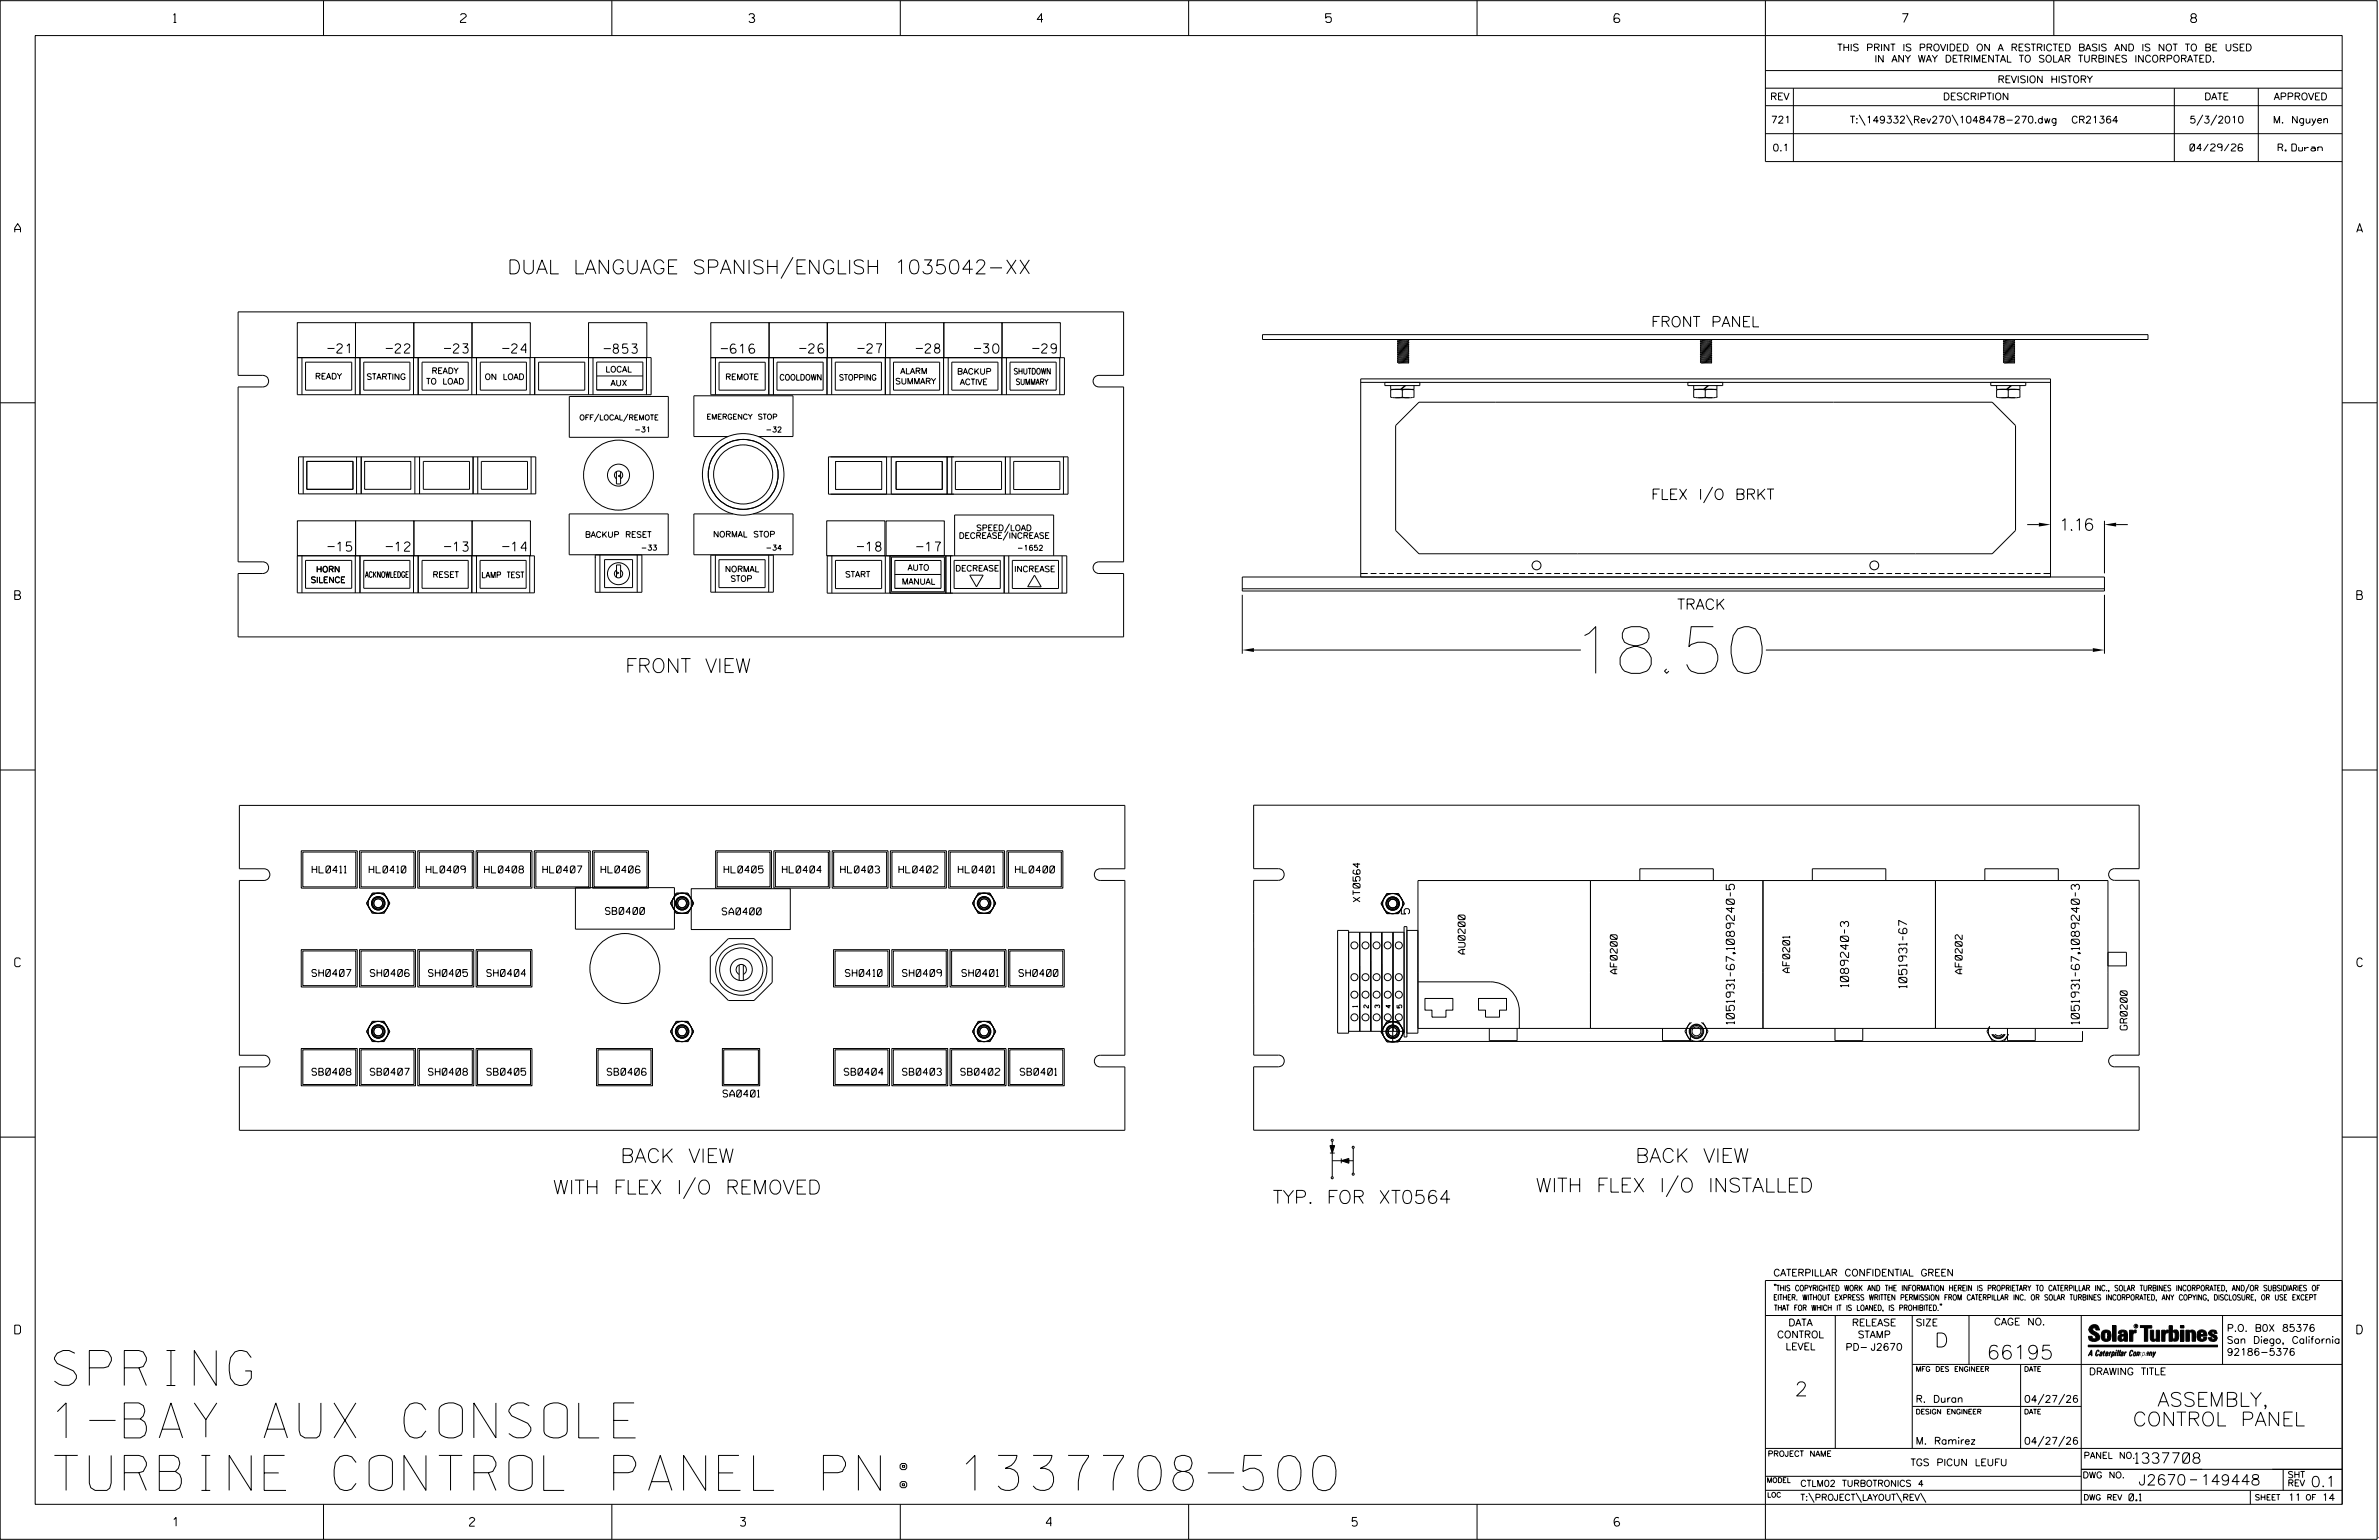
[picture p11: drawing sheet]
<svg xmlns="http://www.w3.org/2000/svg" width="864mm" height="559mm" viewBox="0 0 864 559" stroke-linecap="round" stroke-linejoin="round" font-family="sans-serif">
<defs><g id="words">
<text font-size="16.9" x="575.2" y="244.3">18.50</text>
<g font-size="12.7">
<text x="19.7" y="502.7">SPRING</text>
<text x="19.7" y="521.8">1-BAY AUX CONSOLE</text>
<text x="19.7" y="540.8">TURBINE CONTROL PANEL PN: 1337708-500</text>
</g>
<g font-size="5.1">
<text x="184.2" y="99.4">DUAL LANGUAGE SPANISH/ENGLISH 1035042-XX</text>
<text x="227" y="244.1">FRONT VIEW</text>
<text x="225.2" y="421.9">BACK VIEW</text>
<text x="593.6" y="421.8">BACK VIEW</text>
<text x="200.7" y="433.3">WITH FLEX I/O REMOVED</text>
<text x="557.5" y="432.6">WITH FLEX I/O INSTALLED</text>
<text x="702.3" y="488.8">D</text>
<text x="721.2" y="493.2">66195</text>
<text x="651.5" y="506.5">2</text>
<text x="783.2" y="510.3">ASSEMBLY,</text>
<text x="771.2" y="517.4">CONTROL PANEL</text>
</g>
<text font-size="4.8" x="462" y="436.7">TYP. FOR XT0564</text>
<text font-size="4.2" x="748.6" y="192.5">1.16</text>
<g font-size="3.8">
<text x="599.4" y="118.6">FRONT PANEL</text>
<text x="599.4" y="181.2">FLEX I/O BRKT</text>
<text x="608.8" y="221.2">TRACK</text>
<text x="775.1" y="531">1337708</text>
<text x="776.3" y="538.9">J2670</text>
<text x="798.8" y="538.9">149448</text>
<text x="838.8" y="539.5">0.1</text>
</g>
<g font-size="3.4">
<text x="118.9" y="128.1">-21</text>
<text x="140" y="128.1">-22</text>
<text x="161.2" y="128.1">-23</text>
<text x="182.3" y="128.1">-24</text>
<text x="219.2" y="128.2">-853</text>
<text x="261.7" y="128.2">-616</text>
<text x="290.1" y="128.1">-26</text>
<text x="311.3" y="128.1">-27</text>
<text x="332.4" y="128.1">-28</text>
<text x="353.6" y="128.1">-30</text>
<text x="374.7" y="128.1">-29</text>
<text x="118.9" y="200">-15</text>
<text x="140.1" y="200">-12</text>
<text x="161.2" y="200">-13</text>
<text x="182.4" y="200">-14</text>
<text x="311.1" y="200">-18</text>
<text x="332.6" y="200.1">-17</text>
</g>
<g font-size="3.2">
<text x="63" y="8.2">1</text>
<text x="167.2" y="8.2">2</text>
<text x="271.8" y="8.2">3</text>
<text x="376.5" y="8.2">4</text>
<text x="481.2" y="8.2">5</text>
<text x="690.6" y="8.2">7</text>
<text x="795.3" y="8.2">8</text>
<text x="5.4" y="84.3">A</text>
<text x="855.5" y="84.3">A</text>
<text x="5.4" y="217.5">B</text>
<text x="855.6" y="217.5">B</text>
<text x="5.4" y="350.8">C</text>
<text x="855.6" y="350.8">C</text>
<text x="5.4" y="484">D</text>
<text x="855.6" y="484">D</text>
<text x="62.8" y="553.8">1</text>
<text x="170.4" y="553.8">2</text>
<text x="268.8" y="553.8">3</text>
<text x="379.8" y="553.8">4</text>
<text x="490.8" y="553.8">5</text>
<text x="585.9" y="553.8">6</text>
</g>
<g font-size="3">
<text x="511.7" y="331.6" transform="rotate(-90 511.7 331.6)">5</text>
<text x="671.1" y="358.1" transform="rotate(-90 671.1 358.1)">1089240-3</text>
<text x="692.2" y="358.5" transform="rotate(-90 692.2 358.5)">1051931-67</text>
<text x="629.6" y="371.6" transform="rotate(-90 629.6 371.6)">1051931-67,1089240-5</text>
<text x="754.8" y="371.6" transform="rotate(-90 754.8 371.6)">1051931-67,1089240-3</text>
</g>
<g font-size="2.5">
<text x="666.9" y="18.5">THIS PRINT IS PROVIDED ON A RESTRICTED BASIS AND IS NOT TO BE USED</text>
<text x="680.5" y="22.6">IN ANY WAY DETRIMENTAL TO SOLAR TURBINES INCORPORATED.</text>
<text x="725.1" y="30">REVISION HISTORY</text>
<text x="642.6" y="36.3">REV</text>
<text x="705.3" y="36.3">DESCRIPTION</text>
<text x="800.2" y="36.3">DATE</text>
<text x="825.4" y="36.3">APPROVED</text>
<text x="642.9" y="44.7">721</text>
<text x="671.5" y="44.7">T:\149332\Rev270\1048478-270.dwg</text>
<text x="749.9" y="44.7">CR21364</text>
<text x="794.8" y="44.7">5/3/2010</text>
<text x="825.1" y="44.7">M. Nguyen</text>
<text x="643.5" y="54.8">0.1</text>
<text x="795" y="54.8">04/29/26</text>
<text x="827" y="54.8">R. Duran</text>
<text x="113.3" y="316.8">HL0411</text>
<text x="134" y="316.8">HL0410</text>
<text x="154.8" y="316.8">HL0409</text>
<text x="175.9" y="316.8">HL0408</text>
<text x="197" y="316.8">HL0407</text>
<text x="218.2" y="316.8">HL0406</text>
<text x="262.9" y="316.7">HL0405</text>
<text x="284" y="316.7">HL0404</text>
<text x="305.2" y="316.7">HL0403</text>
<text x="326.3" y="316.7">HL0402</text>
<text x="347.9" y="316.7">HL0401</text>
<text x="368.6" y="316.7">HL0400</text>
<text x="493.7" y="327.2" transform="rotate(-90 493.7 327.2)">XT0564</text>
<text x="219.8" y="331.8">SB0400</text>
<text x="262.2" y="331.9">SA0400</text>
<text x="531.9" y="346.2" transform="rotate(-90 531.9 346.2)">AU0200</text>
<text x="587.1" y="353.3" transform="rotate(-90 587.1 353.3)">AF0200</text>
<text x="649.7" y="352.9" transform="rotate(-90 649.7 352.9)">AF0201</text>
<text x="712.3" y="353.3" transform="rotate(-90 712.3 353.3)">AF0202</text>
<text x="113.2" y="354.3">SH0407</text>
<text x="134.4" y="354.3">SH0406</text>
<text x="155.5" y="354.3">SH0405</text>
<text x="176.7" y="354.3">SH0404</text>
<text x="306.9" y="354.3">SH0410</text>
<text x="327.6" y="354.3">SH0409</text>
<text x="349.2" y="354.3">SH0401</text>
<text x="369.9" y="354.3">SH0400</text>
<text x="772.2" y="373.7" transform="rotate(-90 772.2 373.7)">GR0200</text>
<text x="113.2" y="390.2">SB0408</text>
<text x="134.4" y="390.2">SB0407</text>
<text x="155.5" y="390.2">SH0408</text>
<text x="176.7" y="390.2">SB0405</text>
<text x="220.4" y="390.2">SB0406</text>
<text x="306.5" y="390.2">SB0404</text>
<text x="327.6" y="390.2">SB0403</text>
<text x="348.8" y="390.2">SB0402</text>
<text x="370.3" y="390.2">SB0401</text>
<text x="262.5" y="398.1">SA0401</text>
<text x="643.8" y="463">CATERPILLAR CONFIDENTIAL GREEN</text>
<text x="645.1" y="485.5">CONTROL</text>
<text x="649.2" y="481.1">DATA</text>
<text x="672.3" y="481.1">RELEASE</text>
<text x="674.4" y="485.5">STAMP</text>
<text x="695.4" y="481.1">SIZE</text>
<text x="723.8" y="480.8">CAGE NO.</text>
<text x="808.4" y="483.1">P.O. B0X 85376</text>
<text x="648.2" y="489.8">LEVEL</text>
<text x="669.9" y="490">PD- J2670</text>
<text x="808.4" y="487.5">San Diego, California</text>
<text x="808.4" y="491.8">92186-5376</text>
<text x="758.3" y="498.9">DRAWING TITLE</text>
<text x="695.4" y="508.9">R. Duran</text>
<text x="734.8" y="508.9">04/27/26</text>
<text x="695.4" y="524.1">M. Ramirez</text>
<text x="734.8" y="524.1">04/27/26</text>
<text x="693.5" y="531.9">TGS PICUN LEUFU</text>
<text x="772.8" y="544.6">0.1</text>
<text x="830.6" y="544.6">11</text>
<text x="842.9" y="544.6">14</text>
</g>
<g font-size="2.3">
<text x="756.4" y="529.2">PANEL NO.</text>
<text x="653.5" y="539.4">CTLM02 TURBOTRONICS 4</text>
<text x="756" y="536.3">DWG NO.</text>
<text x="830.4" y="539.3">REV</text>
<text x="830.4" y="536.2">SHT</text>
<text x="653.5" y="544.5">T:\PROJECT\LAYOUT\REV\</text>
</g>
<g font-size="2.1">
<text x="114.4" y="137.6">READY</text>
<text x="133" y="137.7">STARTING</text>
<text x="156.7" y="135.6">READY</text>
<text x="176" y="137.8">ON LOAD</text>
<text x="219.8" y="135">LOCAL</text>
<text x="263.3" y="137.8">REMOTE</text>
<text x="282.9" y="138">COOLDOWN</text>
<text x="304.5" y="138">STOPPING</text>
<text x="326.8" y="135.7">ALARM</text>
<text x="347.4" y="135.8">BACKUP</text>
<text x="368" y="135.8">SHUTDOWN</text>
<text x="154.7" y="139.4">TO LOAD</text>
<text x="221.7" y="140">AUX</text>
<text x="325" y="139.4">SUMMARY</text>
<text x="348.5" y="139.6">ACTIVE</text>
<text x="368.7" y="139.6">SUMMARY</text>
<text x="212.3" y="195">BACKUP RESET</text>
<text x="258.9" y="194.9">NORMAL STOP</text>
<text x="348" y="195.4">DECREASE/INCREASE</text>
<text x="350.9" y="192.6">SPEED/LOAD</text>
<text x="114.7" y="207.6">HORN</text>
<text x="132.5" y="209.5">ACKNOWLEDGE</text>
<text x="157.1" y="209.5">RESET</text>
<text x="174.8" y="209.6">LAMP TEST</text>
<text x="263.2" y="207.6">NORMAL</text>
<text x="306.8" y="209.5">START</text>
<text x="329.5" y="207">AUTO</text>
<text x="346.8" y="207.3">DECREASE</text>
<text x="368.2" y="207.5">INCREASE</text>
<text x="112.8" y="211.4">SILENCE</text>
<text x="265.2" y="211">STOP</text>
<text x="327.4" y="212">MANUAL</text>
</g>
<g font-size="2">
<text x="643.8" y="468.4">&quot;THIS COPYRIGHTED WORK AND THE INFORMATION HEREIN IS PROPRIETARY TO CATERPILLAR INC., SOLAR TURBINES INCORPORATED, AND/OR SUBSIDIARIES OF</text>
<text x="643.8" y="471.8">EITHER. WITHOUT EXPRESS WRITTEN PERMISSION FROM CATERPILLAR INC. OR SOLAR TURBINES INCORPORATED, ANY COPYING, DISCLOSURE, OR USE EXCEPT</text>
<text x="644" y="475.6">THAT FOR WHICH IT IS LOANED, IS PROHIBITED.&quot;</text>
<text x="641.7" y="528.5">PROJECT NAME</text>
<text x="756.3" y="544.3">DWG REV</text>
<text x="818.5" y="544.3">SHEET</text>
<text x="836.9" y="544.3">OF</text>
</g>
<g font-size="1.9">
<text x="210.3" y="152.4">OFF/LOCAL/REMOTE</text>
<text x="256.5" y="152.2">EMERGENCY STOP</text>
<text x="230.3" y="156.8">-31</text>
<text x="277.9" y="156.8">-32</text>
<text x="232.6" y="199.7">-33</text>
<text x="277.9" y="199.7">-34</text>
<text x="369.2" y="199.7">-1652</text>
</g>
<g font-size="1.8">
<text x="695.4" y="497.6">MFG DES ENGINEER</text>
<text x="734.8" y="497.6">DATE</text>
<text x="695.4" y="513.1">DESIGN ENGINEER</text>
<text x="734.8" y="513.1">DATE</text>
<text x="641.3" y="538">MODEL</text>
<text x="641.5" y="543.3">LOC</text>
</g>
<g font-size="1.7">
<text x="492.7" y="365.5" transform="rotate(-90 492.7 365.5)">1</text>
<text x="496.8" y="365.8" transform="rotate(-90 496.8 365.8)">2</text>
<text x="500.8" y="365.8" transform="rotate(-90 500.8 365.8)">3</text>
<text x="504.8" y="365.8" transform="rotate(-90 504.8 365.8)">4</text>
<text x="508.9" y="365.8" transform="rotate(-90 508.9 365.8)">5</text>
</g>
<text font-size=".9" x="775.1" y="481.7">R</text>
</g></defs>
<g fill="none" stroke="#000" stroke-width=".36">
<path d="M.1 .2h862.8v558.4h-862.8zM12.8 12.9h837.4v533h-837.4zM117.4 .2v12.7M222.1 .2v12.7M326.8 .2v12.7M431.5 .2v12.7M536.2 .2v12.7M587.9 5.5l-.5-.5h-1l-.5 1v1.7l.5 .4h1l.6-.4v-.6l-.6-.5h-1l-.5 .5M640.9 .2v58.4h209.3M745.6 .2v12.7M640.9 25.6h209.3M640.9 32h209.3"/>
<path d="M640.9 38.3h209.3M651 32v26.6M789.3 32v26.6M819.8 32v26.6M640.9 48.5h209.3M674.9 41.7l2.2 3.8M692.1 41.7l2.1 3.8M708.6 41.7l2.2 3.8M799.6 41.7l-2.1 3.8M804.7 41.7l-2.2 3.8M287.9 93.3l-4.4 7.8M107.9 117.1h21.1v12.7h-21.1z"/>
<path d="M129 117.1h21.2v12.7h-21.2zM150.2 117.1h21.1v12.7h-21.1zM171.3 117.1h21.2v12.7h-21.2zM213.6 117.1h21.2v12.7h-21.2zM258 117.1h21.2v12.7h-21.2zM279.2 117.1h21.1v12.7h-21.1zM300.3 117.1h21.2v12.7h-21.2zM321.5 117.1h21.1v12.7h-21.1zM342.6 117.1h21.1v12.7h-21.1zM363.7 117.1h21.2v12.7h-21.2zM107.9 129.8h128.5v13.4h-128.5zM109.6 129.8v13.4"/>
<path d="M110.9 131.4h16.8v10.2h-16.8zM129 129.8v13.4M130.7 129.8v13.4M132 131.4h16.8v10.2h-16.8zM150.1 129.8v13.4M151.8 129.8v13.4M153.2 131.4h16.8v10.2h-16.8zM171.3 129.8v13.4M173 129.8v13.4M174.3 131.4h16.8v10.2h-16.8zM192.4 129.8v13.4M194.1 129.8v13.4"/>
<path d="M195.5 131.4h16.8v10.2h-16.8zM213.6 129.7v13.5M215.3 129.8v13.4M216.6 131.4h16.8v10.1h-16.8zM216.6 136.4h16.8M234.7 129.7v13.5M258 129.8h128.4v13.4h-128.4zM259.7 129.8v13.4M261 131.4h16.8v10.2h-16.8zM279.1 129.8v13.4M280.8 129.8v13.4M282 131.4h16.8v10.2h-16.8z"/>
<path d="M300.2 129.8v13.4M301.9 129.8v13.4M303.2 131.4h16.8v10.2h-16.8zM321.4 129.8v13.4M323.1 129.8v13.4M324.3 131.4h16.8v10.2h-16.8zM342.5 129.8v13.4M344.2 129.8v13.4M345.5 131.4h16.8v10.2h-16.8zM363.7 129.8v13.4M365.3 129.8v13.4M366.6 131.4h16.8v10.2h-16.8z"/>
<path d="M384.7 129.8v13.4M458.3 121.4h321.4v1.8h-321.4zM494 138.7h250.4M502.7 138.7v1.2h12.7v-1.2M504.8 139.9v1.4h8.5v-1.4M507.2 123.9l.4 .4M507.2 124.6l.4 .4M507.2 125.3l.4 .3M507.2 126l.4 .3M507.2 126.6l.4 .4M507.2 127.3l.4 .3M507.2 128.7l.4 .3"/>
<path d="M507.2 129.3l.4 .4M507.2 130l.4 .4M507.2 130.7l.4 .3M507.2 128l.4 .3M507.2 131.3l.4 .4M507.6 123.6l-.4 .3M507.6 124.3l-.4 .3M507.6 125l-.4 .3M507.6 125.6l-.4 .4M507.6 126.3l-.4 .3M507.6 127l-.4 .3M507.6 127.6l-.4 .4"/>
<path d="M507.6 128.3l-.4 .4M507.6 129l-.4 .3M507.6 129.7l-.4 .3M507.6 130.4l-.4 .3M507.6 131l-.4 .3M507.6 123.3h-.4l.4 .3M510 139.9l-1.6 1.4M510.3 139.9l-1.7 1.4M511.1 123.3l.4 .3M511.1 123.9l.4 .4M511.1 124.6l.4 .4M511.1 125.3l.4 .3"/>
<path d="M511.1 126l.4 .3M511.1 126.6l.4 .4M511.1 127.3l.4 .3M511.1 128.7l.4 .3M511.1 129.3l.4 .4M511.1 130l.4 .4M511.1 130.7l.4 .3M511.1 128l.4 .3M511.1 131.3l.4 .4h-3.9M511.1 123.3h.1M511.1 125.3l-3.5 .3M511.1 124.6l-3.5 .4"/>
<path d="M511.1 123.9l-3.5 .4M511.1 123.3l-3.5 .3M511.1 126.6l-3.5 .4M511.1 127.3l-3.5 .3M511.1 126l-3.5 .3M511.1 128.7l-3.5 .3M511.1 129.3l-3.5 .4M511.1 130l-3.5 .4M511.1 130.7l-3.5 .3M511.1 131.3l-3.5 .4M511.1 128l-3.5 .3M511.5 125l-4.3 .3"/>
<path d="M511.5 124.3l-4.3 .3M511.5 123.6l-4.3 .3M511.5 126.3l-4.3 .3M511.5 127.6l-4.3 .4M511.5 127l-4.3 .3M511.5 125.6l-4.3 .4M511.5 128.3l-4.3 .4M511.5 129l-4.3 .3M511.5 129.7l-4.3 .3M511.5 130.4l-4.3 .3M511.5 131l-4.3 .3M511.5 131l-.4 .3"/>
<path d="M511.5 123.6l-.4 .3M511.5 124.3l-.4 .3M511.5 125l-.4 .3M511.5 125.6l-.4 .4M511.5 126.3l-.4 .3M511.5 127l-.4 .3M511.5 127.6l-.4 .4M511.5 128.3l-.4 .4M511.5 129l-.4 .3M511.5 129.7l-.4 .3M511.5 130.4l-.4 .3M612.7 138.7v1.2h12.7v-1.2"/>
<path d="M614.8 139.9v1.4h8.5v-1.4M617.2 123.9l.4 .4M617.2 124.6l.4 .4M617.2 125.3l.4 .3M617.2 126l.4 .3M617.2 126.6l.4 .4M617.2 127.3l.4 .3M617.2 128.7l.4 .3M617.2 129.3l.4 .4M617.2 130l.4 .4M617.2 130.7l.4 .3M617.2 128l.4 .3"/>
<path d="M617.2 131.3l.4 .4M617.6 123.6l-.4 .3M617.6 124.3l-.4 .3M617.6 125l-.4 .3M617.6 125.6l-.4 .4M617.6 126.3l-.4 .3M617.6 127l-.4 .3M617.6 127.6l-.4 .4M617.6 128.3l-.4 .4M617.6 129l-.4 .3M617.6 129.7l-.4 .3M617.6 130.4l-.4 .3"/>
<path d="M617.6 131l-.4 .3M617.6 123.3h-.4l.4 .3M620 139.9l-1.7 1.4M620.3 139.9l-1.7 1.4M621.1 123.3l.4 .3M621.1 123.9l.4 .4M621.1 124.6l.4 .4M621.1 125.3l.4 .3M621.1 126l.4 .3M621.1 126.6l.4 .4M621.1 127.3l.4 .3M621.1 128.7l.4 .3"/>
<path d="M621.1 129.3l.4 .4M621.1 130l.4 .4M621.1 130.7l.4 .3M621.1 128l.4 .3M621.1 131.3l.4 .4h-3.9M621.1 126l-3.5 .3M621.1 125.3l-3.5 .3M621.1 124.6l-3.5 .4M621.1 123.9l-3.5 .4M621.1 123.3l-3.5 .3M621.1 126.6l-3.5 .4M621.1 127.3l-3.5 .3"/>
<path d="M621.1 123.3h.1M621.1 128.7l-3.5 .3M621.1 129.3l-3.5 .4M621.1 130l-3.5 .4M621.1 130.7l-3.5 .3M621.1 131.3l-3.5 .4M621.1 128l-3.5 .3M621.5 125.6l-4.3 .4M621.5 125l-4.3 .3M621.5 124.3l-4.3 .3M621.5 123.6l-4.3 .3M621.5 126.3l-4.3 .3"/>
<path d="M621.5 127.6l-4.3 .4M621.5 127l-4.3 .3M621.5 128.3l-4.3 .4M621.5 129l-4.3 .3M621.5 129.7l-4.3 .3M621.5 130.4l-4.3 .3M621.5 131l-4.3 .3M621.5 131l-.4 .3M621.5 123.6l-.4 .3M621.5 124.3l-.4 .3M621.5 125l-.4 .3M621.5 125.6l-.4 .4"/>
<path d="M621.5 126.3l-.4 .3M621.5 127l-.4 .3M621.5 127.6l-.4 .4M621.5 128.3l-.4 .4M621.5 129l-.4 .3M621.5 129.7l-.4 .3M621.5 130.4l-.4 .3M722.7 138.7v1.2h12.7v-1.2M724.8 139.9v1.4h8.4v-1.4M727.2 130l.4 .4M727.2 130.7l.4 .3M727.2 128.7l.4 .3"/>
<path d="M727.2 129.3l.4 .4M727.2 128l.4 .3M727.2 123.9l.4 .4M727.2 124.6l.4 .4M727.2 125.3l.4 .3M727.2 126l.4 .3M727.2 126.6l.4 .4M727.2 127.3l.4 .3M727.2 131.3l.4 .4M727.6 123.3h-.4l.4 .3M727.6 130.4l-.4 .3M727.6 131l-.4 .3"/>
<path d="M727.6 128.3l-.4 .4M727.6 129l-.4 .3M727.6 129.7l-.4 .3M727.6 123.6l-.4 .3M727.6 124.3l-.4 .3M727.6 125l-.4 .3M727.6 125.6l-.4 .4M727.6 126.3l-.4 .3M727.6 127l-.4 .3M727.6 127.6l-.4 .4M730 139.9l-1.7 1.4M730.2 139.9l-1.6 1.4"/>
<path d="M731 125.3l-3.4 .3M731 124.6l-3.4 .4M731 123.9l-3.4 .4M731 123.3l-3.4 .3M731 126.6l-3.4 .4M731 127.3l-3.4 .3M731 131.3l.4 .4h-3.9M731 128.7l-3.4 .3M731 129.3l-3.4 .4M731 130l-3.4 .4M731 130.7l-3.4 .3M731 131.3l-3.4 .4"/>
<path d="M731 128l-3.4 .3M731 123.3h.1M731 126l-3.4 .3M731 130.7l.4 .3M731 128.7l.4 .3M731 129.3l.4 .4M731 130l.4 .4M731 128l.4 .3M731 123.3l.4 .3M731 123.9l.4 .4M731 124.6l.4 .4M731 125.3l.4 .3"/>
<path d="M731 126l.4 .3M731 126.6l.4 .4M731 127.3l.4 .3M731.4 128.3l-.4 .4M731.4 129l-.4 .3M731.4 129.7l-.4 .3M731.4 130.4l-.4 .3M731.4 123.6l-.4 .3M731.4 124.3l-.4 .3M731.4 125l-.4 .3M731.4 125.6l-.4 .4M731.4 126.3l-.4 .3"/>
<path d="M731.4 127l-.4 .3M731.4 127.6l-.4 .4M731.4 125.6l-4.2 .4M731.4 125l-4.2 .3M731.4 124.3l-4.2 .3M731.4 123.6l-4.2 .3M731.4 126.3l-4.2 .3M731.4 131l-.4 .3M731.4 128.3l-4.2 .4M731.4 129l-4.2 .3M731.4 129.7l-4.2 .3M731.4 130.4l-4.2 .3"/>
<path d="M731.4 131l-4.2 .3M731.4 127.6l-4.2 .4M731.4 127l-4.2 .3M.1 146.2h12.7M206.7 143.9h35.9v14.8h-35.9zM217.4 150.2l-1.6 2.9M228 150.2l-1.7 2.9M264.2 158.4h-12.3v-14.8h36v14.8h-12.6M504.8 144.1h.1M504.8 141.5v2.6M504.9 144.1h4.1M504.9 141.5h-.1"/>
<path d="M504.9 141.5h4.1M506.6 144.3h4.9M506.6 154.4l8.5-8.5h208.1l8.5 8.5v38.1l-8.5 8.4h-208.1l-8.5-8.4zM509 141.5h.1M509.1 144.1l1.2 .2 3-.2M509.1 144v.1M509.1 141.5v.1M509.1 141.5v2.6M509.1 144.1h-.1M513.3 141.5h.1M513.3 141.5l-3-.2-1.2 .2M513.3 144v.1"/>
<path d="M513.3 141.5v2.6M513.3 144.1h.1M614.8 144.1h.1M614.8 141.5v2.6M614.9 141.5h4.1M614.9 144.1h4.1M614.9 141.5h-.1M616.6 144.3h4.9M619 141.5h.1M619 141.5v2.6M619 144l.1 .1M619.1 141.5l-.1 .1"/>
<path d="M619.1 144.1h-.1M623.3 141.5v2.6M623.3 144v.1M623.3 144.1l-3 .2-1.3-.2M623.3 141.5l-3-.2-1.3 .2M724.8 141.5v2.6h4.2M726.5 144.3h4.9M729 144.1h.1M729 141.5l-3-.2-1.2 .2M729 141.5h.1M729 144v.1M729 141.5v.1"/>
<path d="M729 141.5v2.6M729.1 141.5l2.9-.2 1.2 .2M733.2 144.1l-1.2 .2-2.9-.2M733.2 144v.1M733.2 141.5v2.6M850.2 146.2h12.7M108.4 165.8h86.1v13.4h-86.1zM110.1 165.8v13.4M111.4 167.4h16.7v10.2h-16.7zM129.4 165.8v13.4M131.1 165.8v13.4M132.4 167.4h16.7v10.2h-16.7z"/>
<path d="M150.6 165.8v13.4M152.3 165.8v13.4M153.7 167.4h16.7v10.2h-16.7zM171.7 165.8v13.4M173.4 165.8v13.4M174.7 167.4h16.8v10.2h-16.8zM192.8 165.8v13.4M223.8 173.7a1.5 1.5 0 0 1-.4-2.2 1.5 1.5 0 0 1 2.3 0 1.5 1.5 0 0 1-.4 2.2M223.8 171.1v4.5h1.5v-4.5M225.3 172.3l-.9 .4 .9 .4M300.7 165.8h87v13.5h-87zM303.3 167.5h16.8v10.1h-16.8z"/>
<path d="M321.8 165.8v13.5M323.5 165.8v13.5M325.3 167.5h16.8v10.1h-16.8zM343.8 165.8v13.5M345.5 165.8v13.5M346.8 167.4h16.8v10.2h-16.8zM365 165.8v13.5M366.7 165.8v13.5M368 167.4h16.7v10.2h-16.7zM386 165.8v13.5M621.7 176.7l-3.3 5.8M107.9 189h21.2v12.6h-21.2z"/>
<path d="M129.1 189h21.1v12.6h-21.1zM150.2 189h21.2v12.6h-21.2zM171.4 189h21.1v12.6h-21.1zM206.6 186.5h36v14.8h-36zM266.1 186.5h-14.2v14.8h36v-14.8h-14.5M300.1 189h21.1v12.6h-21.1zM321.7 189h21.1v12.7h-21.1zM366 192.9l-1.9 3.2M366.5 190l-1.8 3.3M735.9 190.4h4.2M763.9 189v19M768.2 190.4h4.2"/>
<path d="M107.9 201.7h86.1v13.4h-86.1zM109.6 201.7v13.4M110.9 203.3h16.8v10.2h-16.8zM129 201.7v13.4M130.7 201.7v13.4M132 203.3h16.8v10.2h-16.8zM150.1 201.7v13.4M151.8 201.7v13.4M153.2 203.3h16.8v10.2h-16.8zM171.3 201.7v13.4M173 201.7v13.4M174.3 203.3h16.7v10.2h-16.7z"/>
<path d="M192.3 201.7v13.4M216.1 202.2h.1M216.1 201.4h16.9v13.5h-16.9zM217.8 201.4v13.5M219.5 203.1h10.1v10.1h-10.1zM223.8 207.5l.9 .4-.9 .5M223.8 206.9a1.5 1.5 0 0 0-.5 2.2 1.5 1.5 0 0 0 2.3 .1 1.5 1.5 0 0 0-.3-2.3M223.8 209.5v-4.5h1.5v4.5M231.3 201.4v13.5M258 201.4h22.7v13.5h-22.7zM259.7 201.4v13.5M261 203.1h16.7v10.1h-16.7z"/>
<path d="M279 201.4v13.5M300.3 201.7h86.9v13.5h-86.9zM302 201.7v13.5M303.3 203.3h16.7v10.3h-16.7zM321.4 201.7v13.5M323.1 201.7v13.5M323.6 202.1h19.2v12.6h-19.2zM324.8 203.4h16.8v10.1h-16.8zM324.8 208.5h16.8M343.4 201.7v13.5M345.1 201.7v13.5M346.4 203.3h16.7v10.2h-16.7z"/>
<path d="M346.5 201.7v-14.8h36v14.8M352 208.7h4.9l-2.4 4.2zM364.5 201.7v13.5M366.2 201.7v13.5M367.5 203.3h16.7v10.2h-16.7zM375.5 208.7l2.5 4.2h-4.9zM385.6 201.7v13.5M407.9 203.9v-63.5h-9a2.1 2.1 0 0 1-2.1-2.1 2.1 2.1 0 0 1 2.1-2.1h9v-23h-321.5v23h9a2.1 2.1 0 0 1 2.1 2.1 2.1 2.1 0 0 1-2.1 2.1h-9v63.5h9a2.12 2.12 0 0 1 2.1 2.1 2.12 2.12 0 0 1-2.1 2.1h-9v23h321.5v-23h-9a2.12 2.12 0 0 1-2.1-2.1 2.12 2.12 0 0 1 2.1-2.1h9M451 213.6h312.9M451 209.4h312.9v5.1h-312.9zM451 215.8v21.4M494 209.4v-71.9h250.4v71.9"/>
<path d="M494 208.1h2.5M497.6 208.1h2.1M500.7 208.1h2.1M503.9 208.1h2.1M507.1 208.1h2.1M510.3 208.1h2.1M513.4 208.1h2.1M516.6 208.1h2.1M519.8 208.1h2.1M523 208.1h2.1M526.1 208.1h2.1M529.3 208.1h2.1"/>
<path d="M532.5 208.1h2.1M535.6 208.1h2.1M538.8 208.1h2.1M542 208.1h2.1M545.1 208.1h2.2M548.3 208.1h2.1M551.5 208.1h2.1M554.7 208.1h2.1M557.8 208.1h2.2M561 208.1h2.1M564.2 208.1h2.1M567.4 208.1h2.1"/>
<path d="M570.5 208.1h2.2M573.7 208.1h2.1M576.9 208.1h2.1M580 208.1h2.2M583.2 208.1h2.1M586.4 208.1h2.1M589.6 208.1h2.1M592.7 208.1h2.2M595.9 208.1h2.1M599.1 208.1h2.1M602.3 208.1h2.1M605.4 208.1h2.2"/>
<path d="M608.6 208.1h2.1M611.8 208.1h2.1M614.9 208.1h2.1M618.1 208.1h2.1M621.3 208.1h2.1M624.5 208.1h2.1M627.6 208.1h2.1M630.8 208.1h2.1M634 208.1h2.1M637.2 208.1h2.1M640.3 208.1h2.1M643.5 208.1h2.1"/>
<path d="M646.7 208.1h2.1M649.9 208.1h2.1M653 208.1h2.1M656.2 208.1h2.1M659.3 208.1h2.2M662.5 208.1h2.1M665.7 208.1h2.1M668.9 208.1h2.1M672 208.1h2.2M675.2 208.1h2.1M678.4 208.1h2.1M681.6 208.1h2.1"/>
<path d="M684.7 208.1h2.2M687.9 208.1h2.1M691.1 208.1h2.1M694.3 208.1h2M697.4 208.1h2.1M700.6 208.1h2.1M703.8 208.1h2.1M706.9 208.1h2.1M710.1 208.1h2.1M713.3 208.1h2.1M716.5 208.1h2.1M719.6 208.1h2.1"/>
<path d="M722.8 208.1h2.1M726 208.1h2.1M729.2 208.1h2.1M732.3 208.1h2.1M735.5 208.1h2.1M738.6 208.1h2.2M741.8 208.1h2.6M763.9 215.8v21.4M455.2 235.9h118.7M641 235.9h118.7M.1 279.4h12.7M850.2 279.4h12.7"/>
<path d="M86.9 292.2h321.4v23h-8.9a2.12 2.12 0 0 0-2.1 2.2 2.12 2.12 0 0 0 2.1 2.1h8.9v63.4h-8.9a2.12 2.12 0 0 0-2.1 2.1 2.12 2.12 0 0 0 2.1 2.1h8.9v23h-321.4v-23h8.9a2.12 2.12 0 0 0 2.2-2.1 2.12 2.12 0 0 0-2.2-2.1h-8.9v-63.4h8.9a2.12 2.12 0 0 0 2.2-2.1 2.12 2.12 0 0 0-2.2-2.2h-8.9zM109.4 308.7h20.3v13.6h-20.3zM109.9 309.2h19.3v12.6h-19.3zM130.5 308.7h20.3v13.6h-20.3zM131.1 309.2h19.2v12.6h-19.2zM151.7 308.7h20.3v13.6h-20.3zM152.2 309.2h19.2v12.6h-19.2zM172.8 308.7h20.3v13.6h-20.3zM173.4 309.2h19.2v12.6h-19.2zM194 308.7h20.3v13.6h-20.3zM194.5 309.2h19.2v12.6h-19.2zM215.1 308.7h20.3v13.6h-20.3z"/>
<path d="M215.7 309.2h19.2v12.6h-19.2zM259.8 308.7h20.3v13.6h-20.3zM260.3 309.2h19.2v12.6h-19.2zM280.9 308.7h20.3v13.6h-20.3zM281.5 309.2h19.2v12.6h-19.2zM302.1 308.7h20.3v13.6h-20.3zM302.6 309.2h19.2v12.6h-19.2zM323.2 308.7h20.3v13.6h-20.3zM323.8 309.2h19.2v12.6h-19.2zM344.4 308.7h20.3v13.6h-20.3zM344.9 309.2h19.2v12.6h-19.2zM365.5 308.7h20.3v13.6h-20.3z"/>
<path d="M366.1 309.2h19.2v12.6h-19.2zM577.4 319.5v53.7M595.3 319.5v-4.3h26.6v4.3M640 319.5v53.7M657.9 319.5v-4.3h26.7v4.3M702.6 319.5v53.7M720.5 319.5v-4.3h26.7v4.3M135.2 324.1h4.2l2.1 3.7-2.1 3.6h-4.2l-2.1-3.6zM208.9 322.1h35.9v15h-35.9zM245.5 324.1h4.2l2.1 3.7-2.1 3.6h-4.2l-2.1-3.6zM250.9 322.5h36v14.8h-36zM355.1 324.1h4.2l2.2 3.7-2.2 3.6h-4.2l-2.1-3.6z"/>
<path d="M485.6 337.6h3.9v37.3h-3.9zM489.5 338.3h20.2v35.9h-20.2M493.6 338.3v35.9M497.6 338.3v35.9M501.6 338.3v35.9M503.4 324.2h4.2l2.2 3.7-2.2 3.6h-4.2l-2.1-3.6zM505.7 338.3v35.9M509.7 336.2h1v40.1h-1zM510.7 337.6h4M109.4 344.6h20.3v13.5h-20.3zM109.9 345.1h19.3v12.5h-19.3zM130.5 344.6h20.3v13.5h-20.3z"/>
<path d="M131.1 345.1h19.2v12.5h-19.2zM151.7 344.6h20.3v13.5h-20.3zM152.2 345.1h19.2v12.5h-19.2zM172.8 344.6h20.3v13.5h-20.3zM173.4 345.1h19.2v12.5h-19.2zM268.3 350.1v5.6M268.3 353.6a1.88 1.88 0 0 1-.7-2.9 1.88 1.88 0 0 1 3 0 1.88 1.88 0 0 1-.8 2.9M269.8 350.1v5.6M302.6 344.6h20.3v13.5h-20.3zM303.1 345.1h19.2v12.5h-19.2zM323.7 344.6h20.3v13.5h-20.3zM324.3 345.1h19.2v12.5h-19.2z"/>
<path d="M344.9 344.6h20.3v13.5h-20.3zM345.4 345.1h19.2v12.5h-19.2zM366 344.6h20.3v13.5h-20.3zM366.6 345.1h19.2v12.5h-19.2zM514.8 356.3h26.1a10.6 10.6 0 0 1 10.6 10.6v6.3M765.2 345.5h6.7v5h-6.7M135.2 370.6h4.2l2.1 3.7-2.1 3.6h-4.2l-2.1-3.6zM245.5 370.6h4.2l2.1 3.7-2.1 3.6h-4.2l-2.1-3.6zM355.1 370.6h4.2l2.2 3.7-2.2 3.6h-4.2l-2.1-3.6zM503.4 370.7h4.2l2.2 3.7-2.2 3.6h-4.2l-2.1-3.6zM514.7 373.2h250.5v-53.7h-250.5v55.4h-4M517.3 362.3h10.1v4.2h-2.5v2.6h-5.1v-2.6h-2.5z"/>
<path d="M536.7 362.3h10.2v4.2h-2.6v2.6h-5v-2.6h-2.6zM540.6 373.2v4.4h10.1v-4.4M603.5 373.2v4.4h10.1v-4.4M613.5 371l-1.9 3.2 2.1 3.7M614 371a3.7 3.7 0 0 0-1 5.6 3.7 3.7 0 0 0 5.7 0 3.7 3.7 0 0 0-1.1-5.6M618.2 371l1.8 3.2-2.1 3.7M666.1 373.2v4.4h10.1v-4.4M726.7 375.2a1.64 1.64 0 0 1-2.5 .1M727.3 375.2a2.13 2.13 0 0 1-3.7 .1M727.7 375.2a2.44 2.44 0 0 1-2.2 1.5 2.44 2.44 0 0 1-2.2-1.4M727.9 375.2a2.62 2.62 0 0 1-2.4 1.7 2.62 2.62 0 0 1-2.4-1.6M728.7 373.2v4.4h10.1v-4.4"/>
<path d="M729 375.2a3.7 3.7 0 0 1-5 2.4 3.7 3.7 0 0 1-1.7-5.2l-1 1.8 2 3.7M729.1 375.2l-1.5 2.7M756 374.2v3.7h-250.4v-3.5M109.4 380.5h20.3v13.5h-20.3zM109.9 380.9h19.3v12.6h-19.3zM130.5 380.5h20.3v13.5h-20.3zM131.1 380.9h19.2v12.6h-19.2zM151.7 380.5h20.3v13.5h-20.3zM152.2 380.9h19.2v12.6h-19.2zM172.8 380.5h20.3v13.5h-20.3zM173.4 380.9h19.2v12.6h-19.2zM216.6 380.5h20.3v13.5h-20.3z"/>
<path d="M217.1 380.9h19.2v12.6h-19.2zM262.2 380.5h13.6v13.5h-13.6zM262.7 380.9h12.6v12.6h-12.6zM302.6 380.5h20.3v13.5h-20.3zM303.1 380.9h19.2v12.6h-19.2zM323.7 380.5h20.3v13.5h-20.3zM324.3 380.9h19.2v12.6h-19.2zM344.9 380.5h20.3v13.5h-20.3zM345.4 380.9h19.2v12.6h-19.2zM366 380.5h20.3v13.5h-20.3zM366.6 380.9h19.2v12.6h-19.2zM464.1 382.8a2.13 2.13 0 0 1 2.1 2.2 2.13 2.13 0 0 1-2.1 2.1h-9v23h321.4v-23h-8.9a2.12 2.12 0 0 1-2.1-2.1 2.12 2.12 0 0 1 2.1-2.1h8.9v-63.5h-8.9a2.12 2.12 0 0 1-2.1-2.1 2.12 2.12 0 0 1 2.1-2.1h8.9v-23h-321.4v23h9a2.12 2.12 0 0 1 2.1 2.1 2.12 2.12 0 0 1-2.1 2.1h-9v63.5h9"/>
<path d="M.1 412.6h12.7M482.8 418.4h1.7M482.8 415.7h1.7l-.9 2.7zM483.6 414.2v12.8M491.2 416.7v9M850.2 412.6h12.7M252.4 427.2l-4.3 7.8M483.6 421.2h7.6M486.9 421.2l2.8-.9v1.8zM486.9 420.3v1.8M609.2 426.5l-4.3 7.8M640.9 477.3h209.3"/>
<path d="M644.2 466.1l-.1 .4M644.7 466.1l-.2 .4M666.2 477.3v48.3M694.2 477.3v48.3M704.4 473.3l-.1 .4M704.8 473.3l-.1 .4M714.8 477.3v17.8M755.5 477.3v68.6M806.8 477.3v17.8M816.5 466l-1.4 3.1M850.2 464.6h-209.3v94M850.2 464.8v81.1"/>
<path d="M694.2 495.1h156M733.5 495.1v30.5M758.6 481.4a2.02 2.02 0 0 1 3.1-.1l.5 1.3h-1.3l-.2-.6-.4-.2-.6 .1-.1 .4 .4 .7a2.46 2.46 0 0 1 2.2 2.9 2.83 2.83 0 0 1-3.8 .3l-.3-1.3h1.3l.2 .7 .6 .3 .5-.2 .2-.5-.4-.6-1.9-1.2-.4-.9zM759.2 491.3h-.7l.7-1.2v1.9h.2l-.1-2.1-1.3 2.1 .5-.5h.7M761.3 490l.3-.2 .4 .3-.1 .3-.3-.4-.4 .3-.3 1.6h.4l.4-.5-.3 .6-.4 .1-.3-.4zM762.6 490.6l.5-.1-.1 1.4h-.9a.74 .74 0 0 1 .9-.8l-.3 .7-.5 .1 .2-.5 .6-.2v-.5l-.7 .2zM763 483.2a2.17 2.17 0 0 1 3.1 0l.3 1.4-.3 1.5a2.17 2.17 0 0 1-3.1 0l-.3-1.5zM763.6 490.5l.4-.4 .2 .6h-.3l-.3 .9 .2 .4-.3-.1zM764.1 483.7l.5-.4 .4 .3v2.2l-.4 .2-.5-.2zM764.6 491.1l.6 .2v-.7l-.4-.1-.4 .6-.1 .8h.6M764.6 491.1l-.1 .8h.4M764.6 482.6v.8"/>
<path d="M764.8 490.7l.4 .1v.3h-.6zM765 491.5l-.1 .4zM766 490.5l-.5 1.5zM766 490.8l.4-.3-.4 .4M766.9 481h1.3v5.7h-1.3zM767 490.8l.5 .1-.3 .8-.4 .2zM767.3 490.5h-.5l-.5 2M767.3 490.5a.8 .8 0 0 1 .2 1 .8 .8 0 0 1-.9 .4l-.1 .6M767.3 490.5l-.1 .2M768.1 490.5l-.4 1.5zM768.2 489.9h.3l-.1 .2h-.2zM769 489.9l-.5 2.1z"/>
<path d="M769.7 489.9l-.6 2.1zM770.1 491.4l.5-.3-.5 .8zM770.4 491.9h.1M770.6 491.1l.1-.4-.7 .2 .1-.3 .6-.1 .2 .3-.5 1.1M770.6 491.1a.74 .74 0 0 0-.8 .8h.6M771 484.8h-.7l-.3 .6 .4 .7 .5-.3 .1-2.4h-.8l-.1 .4h-1.2a1.71 1.71 0 0 1 1.8-1.3 1.71 1.71 0 0 1 1.6 1.4v2.8h-1.1l-.1-.6M771 484.2l-1.5 .1a1.41 1.41 0 0 0 0 2.4l.5 .1 1.1-.7M771.2 486.1h-.1M771.4 490.5l.1 .3 .4-.3-.9 1.5zM771.5 490.8h.1M773 482.7h1.2v.5l.5-.5 .7-.1v1h-.6l-.5 .4-.1 2.7h-1.2zM773.3 490.3l.6-.4 .4 .2-.1 .4-.3-.4a1.28 1.28 0 0 0-.5 1.8l.6-.4-.1 .4-.8 .1z"/>
<path d="M774.7 490.8l.5-.3a.88 .88 0 0 1 .2 .9 .88 .88 0 0 1-.7 .7l-.2-.2zM774.8 490.9h.5l-.3 1h-.3l-.2-.2zM775.2 490.5l-.1 .2M776.8 481h4.3v.9h-1.5v4.8h-1.3M776.8 490.6l-.8 .2v-.3l-.4 1.5 .8-1.3v1.3l.3-1.2M779.3 491.1h.4M779.6 490.5h.3l-.3 1.4M779.6 490.7h.2l-.1 .4M779.7 491.1l-.1 .4M779.7 491.1l-.4 .2M780.1 492l.4-1.5 .1 .3 .3-.3 .3 .2-.3 1.3v-1.3l-.7 1.3M780.6 482.7h1.2v2.7l.1 .4 .4 .3 .4-.7v-2.7h1.2l.1 4h-1.3v-.5l-1.1 .6-.7-.3-.3-.7z"/>
<path d="M781.6 492.5l1-2-.8 1.3-.2-1.3-.2 2M784.7 482.7h1.2v.5l.5-.5 .7-.1v1h-.5l-.6 .4-.1 2.7h-1.2zM787.4 481h1.2v2a1.4 1.4 0 0 1 2.2 .2l.1 1.4-.4 1.9-1.5 .1-.4-.5v-1l.5 .9 .5-.3v-2.1l-.5-.4-.5 .7v2.8h-1.2zM791.5 482.7h1.3v4h-1.3zM791.5 481h1.3v.9h-1.3zM793.5 482.7h1.3v.4l.7-.5 1.1 .2 .4 .6v3.3h-1.2l-.3-3.4-.7 .2v3.2h-1.3zM794.8 483.1h.1M797.7 483.2a1.92 1.92 0 0 1 2.4-.5 1.92 1.92 0 0 1 1 2.1h-2.3v.8l.6 .5 .5-.3v-.5h1.2a1.83 1.83 0 0 1-2.1 1.4 1.83 1.83 0 0 1-1.5-2.1zM798.8 484.2v.6M799.1 483.4h.6l.2 .8h-1.1zM804.6 482.9a1.84 1.84 0 0 0-2.9 .8 3.3 3.3 0 0 0 2.2 1.9l-.5 .5-.4-.3-.1-.4h-1.2l.1 .6a1.92 1.92 0 0 0 2.9 .4M804.9 483.8h-1.2l-.2-.6-.5 .1-.1 .3 .1 .3 1.8 .9"/>
<path d="M805.1 488.1h-47.1v.6h47.1M694.2 510.3h61.3M742 505.8l-2.2 3.9M749.5 505.8l-2.2 3.9M640.9 525.6h209.2M640.9 535.7h114.6M742 521.1l-2.2 3.8M749.5 521.1l-2.2 3.8M755.5 533.2h94.7M795 537h2.6M828.8 533.2v7.6M117.4 545.9v12.7"/>
<path d="M222.1 545.9v12.7M326.8 545.9v12.7M431.5 545.9v12.7M536.2 545.9v12.7M640.9 540.8h209.3M656.6 541.7l2 3.5M673.8 541.7l1.9 3.5M688.4 541.7l2 3.5M697.2 541.7l1.9 3.5M816.9 541v4.9M863.5 558h.1"/>
<circle cx="224.5" cy="172.4" r="4"/>
<circle cx="224.5" cy="172.4" r="12.7"/>
<circle cx="269.8" cy="172.2" r="10.7"/>
<circle cx="269.8" cy="172.1" r="12.7"/>
<circle cx="269.8" cy="172.1" r="14.8"/>
<circle cx="224.5" cy="208.2" r="4"/>
<circle cx="557.8" cy="205.2" r="1.61"/>
<circle cx="680.4" cy="205.2" r="1.6"/>
<circle cx="137.3" cy="327.8" r="2.44"/>
<circle cx="137.3" cy="327.8" r="3.7"/>
<circle cx="137.3" cy="327.8" r="1.62"/>
<circle cx="137.3" cy="327.8" r="2.12"/>
<circle cx="247.6" cy="327.8" r="1.61"/>
<circle cx="247.6" cy="327.8" r="2.12"/>
<circle cx="247.6" cy="327.8" r="2.44"/>
<circle cx="247.6" cy="327.8" r="3.7"/>
<circle cx="357.2" cy="327.8" r="2.43"/>
<circle cx="357.2" cy="327.8" r="3.7"/>
<circle cx="357.2" cy="327.8" r="2.11"/>
<circle cx="357.2" cy="327.8" r="1.61"/>
<circle cx="505.6" cy="327.9" r="2.44"/>
<circle cx="505.6" cy="327.9" r="3.7"/>
<circle cx="505.6" cy="327.9" r="2.12"/>
<circle cx="505.6" cy="327.9" r="1.62"/>
<circle cx="226.8" cy="351.4" r="12.7"/>
<circle cx="269.1" cy="351.8" r="9.3"/>
<circle cx="269.1" cy="351.8" r="7.9"/>
<circle cx="269.1" cy="351.8" r="12.2"/>
<circle cx="269.1" cy="351.8" r="4"/>
<circle cx="491.7" cy="343" r="1.26"/>
<circle cx="491.7" cy="354.6" r="1.26"/>
<circle cx="495.7" cy="343" r="1.26"/>
<circle cx="495.7" cy="354.6" r="1.26"/>
<circle cx="499.7" cy="343" r="1.27"/>
<circle cx="499.7" cy="354.6" r="1.27"/>
<circle cx="503.7" cy="343" r="1.27"/>
<circle cx="503.8" cy="354.6" r="1.26"/>
<circle cx="507.8" cy="343" r="1.26"/>
<circle cx="507.8" cy="354.6" r="1.26"/>
<circle cx="137.3" cy="374.3" r="3.7"/>
<circle cx="137.3" cy="374.3" r="2.12"/>
<circle cx="137.3" cy="374.3" r="2.43"/>
<circle cx="137.3" cy="374.3" r="1.62"/>
<circle cx="247.6" cy="374.3" r="1.61"/>
<circle cx="247.6" cy="374.3" r="3.7"/>
<circle cx="247.6" cy="374.3" r="2.12"/>
<circle cx="247.6" cy="374.3" r="2.43"/>
<circle cx="357.2" cy="374.3" r="3.7"/>
<circle cx="357.2" cy="374.3" r="2.11"/>
<circle cx="357.2" cy="374.3" r="2.43"/>
<circle cx="357.2" cy="374.3" r="1.61"/>
<circle cx="491.7" cy="360.9" r="1.27"/>
<circle cx="491.7" cy="369.2" r="1.27"/>
<circle cx="495.7" cy="360.9" r="1.27"/>
<circle cx="495.7" cy="369.2" r="1.28"/>
<circle cx="499.7" cy="360.9" r="1.27"/>
<circle cx="499.7" cy="369.2" r="1.28"/>
<circle cx="503.8" cy="369.1" r="1.27"/>
<circle cx="503.8" cy="360.9" r="1.27"/>
<circle cx="505.6" cy="374.4" r="2.44"/>
<circle cx="505.6" cy="374.4" r="3.7"/>
<circle cx="505.6" cy="374.4" r="1.62"/>
<circle cx="505.6" cy="374.4" r="2.12"/>
<circle cx="507.8" cy="360.9" r="1.26"/>
<circle cx="507.8" cy="369.1" r="1.27"/>
<circle cx="615.8" cy="374.2" r="2.11"/>
<circle cx="615.8" cy="374.2" r="2.42"/>
<circle cx="615.8" cy="374.2" r="1.61"/>
<circle cx="615.8" cy="374.2" r="2.62"/>
<circle cx="483.6" cy="413.8" r=".38"/>
<circle cx="491.2" cy="416.3" r=".38"/>
<circle cx="483.6" cy="427.4" r=".38"/>
<circle cx="491.2" cy="426" r=".38"/>
<circle cx="775.4" cy="481.2" r=".69"/>
</g>
<g fill="#000">
<path d="M740.1 189.7l4.3 .7-4.3 .7zM763.9 190.4l4.3-.7v1.4zM451 235.9l4.2-.7v1.4zM759.7 235.2l4.2 .7-4.2 .7zM482.8 415.7h1.7l-.9 2.7zM486.9 421.2l2.8-.9v1.8zM768.1 490.5l-.4 1.5zM768.2 489.9h.3l-.1 .2h-.2zM769 489.9l-.5 2.1zM769.7 489.9l-.6 2.1zM791.5 481h1.3v.9h-1.3zM791.5 482.7h1.3v4h-1.3z"/>
<path d="M758 488.1h47.1v.6h-47.1z"/>
<path d="M759.2 489.9l-1.2 2.1 .5-.5h.7v.5h.2zM759.2 490.1v1.2h-.7z" fill-rule="evenodd"/>
<path d="M758.6 481.4a2.02 2.02 0 0 1 3.1-.1l.5 1.3h-1.3l-.2-.6-.4-.2-.6 .1-.1 .4 .4 .7a2.46 2.46 0 0 1 2.2 2.9 2.83 2.83 0 0 1-3.8 .3l-.3-1.3h1.3l.2 .7 .6 .3 .5-.2 .2-.5-.4-.6-1.9-1.2-.4-.9z" fill-rule="evenodd"/>
<path d="M761.3 490l.3-.2 .4 .3-.1 .3-.3-.4-.4 .3-.3 1.6h.4l.4-.5-.3 .6-.4 .1-.3-.4z" fill-rule="evenodd"/>
<path d="M762.6 490.6l.5-.1-.1 1.4h-.9a.74 .74 0 0 1 .9-.8l-.6 .3-.2 .5 .5-.1 .3-.6v-.5l-.7 .2z" fill-rule="evenodd"/>
<path d="M763.6 490.5l.4-.4 .2 .6h-.3l-.3 .9 .2 .4-.3-.1z" fill-rule="evenodd"/>
<path d="M764.8 490.5l.5 .3-.1 .5h-.6l.6-.2v-.3l-.4-.1-.3 1.2h.4l.3-.4-.6 .6-.3-.2v-.4z" fill-rule="evenodd"/>
<path d="M763 483.2a2.17 2.17 0 0 1 3.1 0l.3 1.4-.3 1.5a2.17 2.17 0 0 1-3.1 0l-.3-1.5zM764.1 483.7v2.1l.5 .2 .4-.2v-2.2l-.4-.3z" fill-rule="evenodd"/>
<path d="M766 490.5v.3l.4-.1-.4 .2-.5 1.1z" fill-rule="evenodd"/>
<path d="M766.8 490.5l-.5 2 .3-.6a.71 .71 0 0 0 .9-.5 .71 .71 0 0 0-.4-.9zM767 490.8l.5 .1-.3 .8-.4 .2z" fill-rule="evenodd"/>
<path d="M766.9 481h1.3v5.7h-1.3z" fill-rule="evenodd"/>
<path d="M770.1 490.6l.6-.1 .2 .3-.4 1.2-.5 .1-.2-.5 .3-.5h.5l-.7 .5v.3l.4-.1 .4-.9-.5-.2-.2 .2z" fill-rule="evenodd"/>
<path d="M769.4 482.8l-.5 1h1.2l.1-.4h.8v.8l-1.5 .1a1.41 1.41 0 0 0 0 2.4l.5 .1 1.1-.7 .1 .6h1.1v-2.8a1.79 1.79 0 0 0-2.4-1.2zM770.3 484.8h.7l-.1 1-.5 .3-.4-.7z" fill-rule="evenodd"/>
<path d="M771.4 490.5l.1 .3 .4-.3-.9 1.5z" fill-rule="evenodd"/>
<path d="M773 482.7h1.2v.5l.5-.5 .7-.1v1h-.6l-.5 .4-.1 2.7h-1.2z" fill-rule="evenodd"/>
<path d="M773.3 490.3l.6-.4 .4 .2-.1 .4-.3-.4a1.28 1.28 0 0 0-.5 1.8l.6-.4-.3 .5h-.6z" fill-rule="evenodd"/>
<path d="M774.7 490.8l-.2 1.1h.7a.96 .96 0 0 0 0-1.4zM774.8 490.9h.5l-.1 .6-.5 .4-.2-.2z" fill-rule="evenodd"/>
<path d="M776 490.5v.3l.4-.3 .2 .3 .7-.2-.3 1.4v-1.3l-.6 1.3v-1.3l-.8 1.3z" fill-rule="evenodd"/>
<path d="M776.8 481h4.3v.9h-1.5v4.8h-1.3v-4.8h-1.5z" fill-rule="evenodd"/>
<path d="M777.9 490.5l-.5 2 .3-.6a.71 .71 0 0 0 .9-.5 .71 .71 0 0 0-.4-.9zM778.1 490.8l.3-.1 .1 .4-.5 .8-.2-.5z" fill-rule="evenodd"/>
<path d="M779.3 490.6l.6-.1-.3 1.5-.7-.1a.67 .67 0 0 1 .8-.8l-.6 .3-.1 .5 .4-.1 .4-.9-.4-.2-.3 .2z" fill-rule="evenodd"/>
<path d="M780.5 490.5l.1 .3 .3-.3 .3 .2-.3 1.3v-1.3l-.8 1.3z" fill-rule="evenodd"/>
<path d="M780.6 482.7h1.2v2.7l.1 .4 .4 .3 .4-.7v-2.7h1.2l.1 4h-1.3v-.5l-1.1 .6-.7-.3-.3-.7z" fill-rule="evenodd"/>
<path d="M781.6 490.5l.2 1.3 .8-1.3-1.2 2z" fill-rule="evenodd"/>
<path d="M784.7 482.7h1.2v.5l.5-.5 .7-.1v1h-.5l-.6 .4-.1 2.7h-1.2z" fill-rule="evenodd"/>
<path d="M787.4 481h1.2v2a1.4 1.4 0 0 1 2.2 .2l.1 1.4-.4 1.9-1.5 .1-.4-.5v-1l.5 .9 .5-.3v-2.1l-.5-.4-.5 .7v2.8h-1.2z" fill-rule="evenodd"/>
<path d="M793.5 482.7h1.3v.4a1.29 1.29 0 0 1 2.2 .3v3.3h-1.2l-.3-3.4-.7 .2v3.2h-1.3z" fill-rule="evenodd"/>
<path d="M797.7 483.2a1.92 1.92 0 0 1 2.4-.5 1.92 1.92 0 0 1 1 2.1h-2.3v.8l.6 .5 .5-.3v-.5h1.2a1.83 1.83 0 0 1-2.1 1.4 1.83 1.83 0 0 1-1.5-2.1zM799.1 483.4l-.3 .8h1.1l-.2-.8z" fill-rule="evenodd"/>
<path d="M801.9 483.2a1.94 1.94 0 0 1 3 .1v.5h-1.2l-.2-.6-.5 .1-.1 .3 .1 .3 1.8 .9a1.2 1.2 0 0 1 .1 1.3 1.2 1.2 0 0 1-1.2 .7l-1.6-.4-.4-1h1.2l.1 .4 .4 .3 .5-.5a3.3 3.3 0 0 1-2.2-1.9z" fill-rule="evenodd"/>
<circle cx="761.4" cy="492" r=".07"/>
<circle cx="762.2" cy="485.1" r=".07"/>
<circle cx="769.3" cy="492" r=".07"/>
<circle cx="773.1" cy="486.7" r=".07"/>
<circle cx="791.5" cy="486.7" r=".07"/>
<circle cx="791.5" cy="481" r=".07"/>
<circle cx="794.8" cy="486.7" r=".07"/>
</g>
<use href="#words"/>
</svg>
